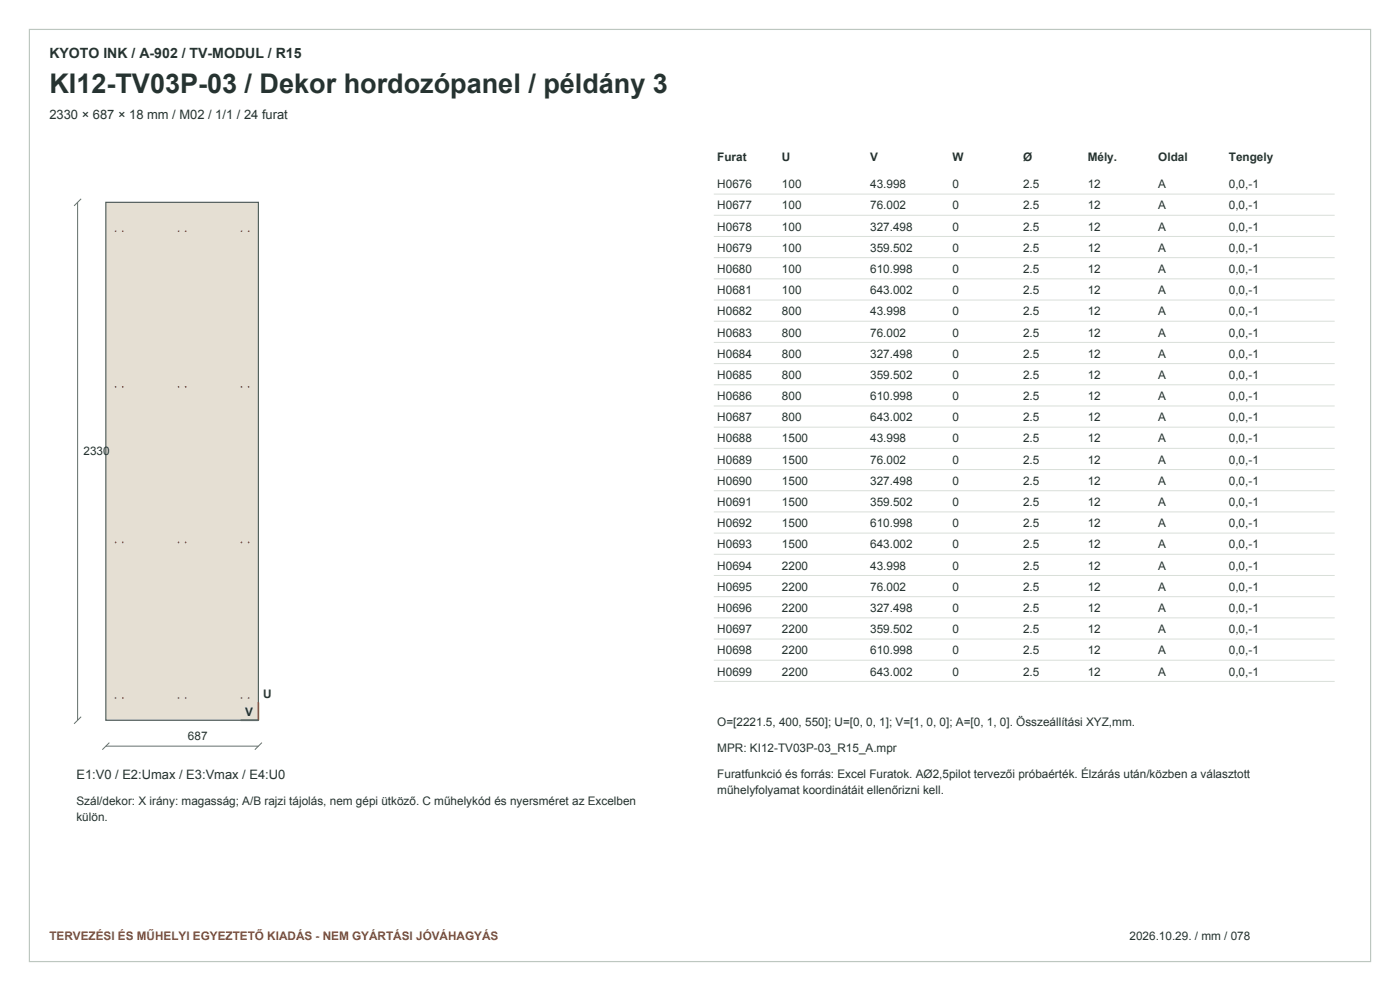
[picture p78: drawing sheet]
<svg xmlns="http://www.w3.org/2000/svg" width="420mm" height="297mm" viewBox="0 0 420 297" stroke-linecap="round" stroke-linejoin="round" font-family="sans-serif">
<defs><g id="words">
<text font-size="8.1" fill="#263331" x="14.8" y="27.9">KI12-TV03P-03 / Dekor hordozópanel / példány 3</text>
<text font-size="4.2" fill="#263331" x="14.8" y="17.3">KYOTO INK / A-902 / TV-MODUL / R15</text>
<g font-size="3.9" fill="#263331">
<text x="14.8" y="35.6">2330 × 687 × 18 mm / M02 / 1/1 / 24 furat</text>
<text x="22.9" y="233.5">E1:V0 / E2:Umax / E3:Vmax / E4:U0</text>
</g>
<g font-size="3.5" fill="#263331">
<text x="215.2" y="48.3">Furat</text>
<text x="234.6" y="48.3">U</text>
<text x="261.1" y="48.3">V</text>
<text x="285.8" y="48.3">W</text>
<text x="306.9" y="48.3">Ø</text>
<text x="326.3" y="48.3">Mély.</text>
<text x="347.5" y="48.3">Oldal</text>
<text x="368.7" y="48.3">Tengely</text>
<text x="215.2" y="56.4">H0676</text>
<text x="234.6" y="56.4">100</text>
<text x="261.1" y="56.4">43.998</text>
<text x="285.8" y="56.4">0</text>
<text x="306.9" y="56.4">2.5</text>
<text x="326.3" y="56.4">12</text>
<text x="347.5" y="56.4">A</text>
<text x="368.7" y="56.4">0,0,-1</text>
<text x="215.2" y="62.8">H0677</text>
<text x="234.6" y="62.8">100</text>
<text x="261.1" y="62.8">76.002</text>
<text x="285.8" y="62.8">0</text>
<text x="306.9" y="62.8">2.5</text>
<text x="326.3" y="62.8">12</text>
<text x="347.5" y="62.8">A</text>
<text x="368.7" y="62.8">0,0,-1</text>
<text x="215.2" y="69.1">H0678</text>
<text x="234.6" y="69.1">100</text>
<text x="261.1" y="69.1">327.498</text>
<text x="285.8" y="69.1">0</text>
<text x="306.9" y="69.1">2.5</text>
<text x="326.3" y="69.1">12</text>
<text x="347.5" y="69.1">A</text>
<text x="368.7" y="69.1">0,0,-1</text>
<text x="215.2" y="75.5">H0679</text>
<text x="234.6" y="75.5">100</text>
<text x="261.1" y="75.5">359.502</text>
<text x="285.8" y="75.5">0</text>
<text x="306.9" y="75.5">2.5</text>
<text x="326.3" y="75.5">12</text>
<text x="347.5" y="75.5">A</text>
<text x="368.7" y="75.5">0,0,-1</text>
<text x="215.2" y="81.8">H0680</text>
<text x="234.6" y="81.8">100</text>
<text x="261.1" y="81.8">610.998</text>
<text x="285.8" y="81.8">0</text>
<text x="306.9" y="81.8">2.5</text>
<text x="326.3" y="81.8">12</text>
<text x="347.5" y="81.8">A</text>
<text x="368.7" y="81.8">0,0,-1</text>
<text x="215.2" y="88.2">H0681</text>
<text x="234.6" y="88.2">100</text>
<text x="261.1" y="88.2">643.002</text>
<text x="285.8" y="88.2">0</text>
<text x="306.9" y="88.2">2.5</text>
<text x="326.3" y="88.2">12</text>
<text x="347.5" y="88.2">A</text>
<text x="368.7" y="88.2">0,0,-1</text>
<text x="215.2" y="94.5">H0682</text>
<text x="234.6" y="94.5">800</text>
<text x="261.1" y="94.5">43.998</text>
<text x="285.8" y="94.5">0</text>
<text x="306.9" y="94.5">2.5</text>
<text x="326.3" y="94.5">12</text>
<text x="347.5" y="94.5">A</text>
<text x="368.7" y="94.5">0,0,-1</text>
<text x="215.2" y="100.9">H0683</text>
<text x="234.6" y="100.9">800</text>
<text x="261.1" y="100.9">76.002</text>
<text x="285.8" y="100.9">0</text>
<text x="306.9" y="100.9">2.5</text>
<text x="326.3" y="100.9">12</text>
<text x="347.5" y="100.9">A</text>
<text x="368.7" y="100.9">0,0,-1</text>
<text x="215.2" y="107.2">H0684</text>
<text x="234.6" y="107.2">800</text>
<text x="261.1" y="107.2">327.498</text>
<text x="285.8" y="107.2">0</text>
<text x="306.9" y="107.2">2.5</text>
<text x="326.3" y="107.2">12</text>
<text x="347.5" y="107.2">A</text>
<text x="368.7" y="107.2">0,0,-1</text>
<text x="215.2" y="113.6">H0685</text>
<text x="234.6" y="113.6">800</text>
<text x="261.1" y="113.6">359.502</text>
<text x="285.8" y="113.6">0</text>
<text x="306.9" y="113.6">2.5</text>
<text x="326.3" y="113.6">12</text>
<text x="347.5" y="113.6">A</text>
<text x="368.7" y="113.6">0,0,-1</text>
<text x="215.2" y="119.9">H0686</text>
<text x="234.6" y="119.9">800</text>
<text x="261.1" y="119.9">610.998</text>
<text x="285.8" y="119.9">0</text>
<text x="306.9" y="119.9">2.5</text>
<text x="326.3" y="119.9">12</text>
<text x="347.5" y="119.9">A</text>
<text x="368.7" y="119.9">0,0,-1</text>
<text x="215.2" y="126.3">H0687</text>
<text x="234.6" y="126.3">800</text>
<text x="261.1" y="126.3">643.002</text>
<text x="285.8" y="126.3">0</text>
<text x="306.9" y="126.3">2.5</text>
<text x="326.3" y="126.3">12</text>
<text x="347.5" y="126.3">A</text>
<text x="368.7" y="126.3">0,0,-1</text>
<text x="25" y="136.5">2330</text>
<text x="215.2" y="132.6">H0688</text>
<text x="234.6" y="132.6">1500</text>
<text x="261.1" y="132.6">43.998</text>
<text x="285.8" y="132.6">0</text>
<text x="306.9" y="132.6">2.5</text>
<text x="326.3" y="132.6">12</text>
<text x="347.5" y="132.6">A</text>
<text x="368.7" y="132.6">0,0,-1</text>
<text x="215.2" y="139">H0689</text>
<text x="234.6" y="139">1500</text>
<text x="261.1" y="139">76.002</text>
<text x="285.8" y="139">0</text>
<text x="306.9" y="139">2.5</text>
<text x="326.3" y="139">12</text>
<text x="347.5" y="139">A</text>
<text x="368.7" y="139">0,0,-1</text>
<text x="215.2" y="145.3">H0690</text>
<text x="234.6" y="145.3">1500</text>
<text x="261.1" y="145.3">327.498</text>
<text x="285.8" y="145.3">0</text>
<text x="306.9" y="145.3">2.5</text>
<text x="326.3" y="145.3">12</text>
<text x="347.5" y="145.3">A</text>
<text x="368.7" y="145.3">0,0,-1</text>
<text x="215.2" y="151.7">H0691</text>
<text x="234.6" y="151.7">1500</text>
<text x="261.1" y="151.7">359.502</text>
<text x="285.8" y="151.7">0</text>
<text x="306.9" y="151.7">2.5</text>
<text x="326.3" y="151.7">12</text>
<text x="347.5" y="151.7">A</text>
<text x="368.7" y="151.7">0,0,-1</text>
<text x="215.2" y="158">H0692</text>
<text x="234.6" y="158">1500</text>
<text x="261.1" y="158">610.998</text>
<text x="285.8" y="158">0</text>
<text x="306.9" y="158">2.5</text>
<text x="326.3" y="158">12</text>
<text x="347.5" y="158">A</text>
<text x="368.7" y="158">0,0,-1</text>
<text x="215.2" y="164.4">H0693</text>
<text x="234.6" y="164.4">1500</text>
<text x="261.1" y="164.4">643.002</text>
<text x="285.8" y="164.4">0</text>
<text x="306.9" y="164.4">2.5</text>
<text x="326.3" y="164.4">12</text>
<text x="347.5" y="164.4">A</text>
<text x="368.7" y="164.4">0,0,-1</text>
<text x="215.2" y="170.7">H0694</text>
<text x="234.6" y="170.7">2200</text>
<text x="261.1" y="170.7">43.998</text>
<text x="285.8" y="170.7">0</text>
<text x="306.9" y="170.7">2.5</text>
<text x="326.3" y="170.7">12</text>
<text x="347.5" y="170.7">A</text>
<text x="368.7" y="170.7">0,0,-1</text>
<text x="215.2" y="177.1">H0695</text>
<text x="234.6" y="177.1">2200</text>
<text x="261.1" y="177.1">76.002</text>
<text x="285.8" y="177.1">0</text>
<text x="306.9" y="177.1">2.5</text>
<text x="326.3" y="177.1">12</text>
<text x="347.5" y="177.1">A</text>
<text x="368.7" y="177.1">0,0,-1</text>
<text x="215.2" y="183.4">H0696</text>
<text x="234.6" y="183.4">2200</text>
<text x="261.1" y="183.4">327.498</text>
<text x="285.8" y="183.4">0</text>
<text x="306.9" y="183.4">2.5</text>
<text x="326.3" y="183.4">12</text>
<text x="347.5" y="183.4">A</text>
<text x="368.7" y="183.4">0,0,-1</text>
<text x="215.2" y="189.8">H0697</text>
<text x="234.6" y="189.8">2200</text>
<text x="261.1" y="189.8">359.502</text>
<text x="285.8" y="189.8">0</text>
<text x="306.9" y="189.8">2.5</text>
<text x="326.3" y="189.8">12</text>
<text x="347.5" y="189.8">A</text>
<text x="368.7" y="189.8">0,0,-1</text>
<text x="215.2" y="196.1">H0698</text>
<text x="234.6" y="196.1">2200</text>
<text x="261.1" y="196.1">610.998</text>
<text x="285.8" y="196.1">0</text>
<text x="306.9" y="196.1">2.5</text>
<text x="326.3" y="196.1">12</text>
<text x="347.5" y="196.1">A</text>
<text x="368.7" y="196.1">0,0,-1</text>
<text x="215.2" y="202.5">H0699</text>
<text x="234.6" y="202.5">2200</text>
<text x="261.1" y="202.5">643.002</text>
<text x="285.8" y="202.5">0</text>
<text x="306.9" y="202.5">2.5</text>
<text x="326.3" y="202.5">12</text>
<text x="347.5" y="202.5">A</text>
<text x="368.7" y="202.5">0,0,-1</text>
<text x="78.9" y="209.1">U</text>
<text x="73.6" y="214.5">V</text>
<text x="56.4" y="221.9">687</text>
<text x="215.2" y="217.6">O=[2221.5, 400, 550]; U=[0, 0, 1]; V=[1, 0, 0]; A=[0, 1, 0]. Összeállítási XYZ,mm.</text>
<text x="215.2" y="225.4">MPR: KI12-TV03P-03_R15_A.mpr</text>
<text x="215.2" y="233.1">Furatfunkció és forrás: Excel Furatok. AØ2,5pilot tervezői próbaérték. Élzárás után/közben a választott</text>
<text x="215.2" y="238.1">műhelyfolyamat koordinátáit ellenőrizni kell.</text>
<text x="22.9" y="241.3">Szál/dekor: X irány: magasság; A/B rajzi tájolás, nem gépi ütköző. C műhelykód és nyersméret az Excelben</text>
<text x="22.9" y="246.2">külön.</text>
<text x="338.9" y="281.8">2026.10.29. / mm / 078</text>
</g>
<text font-size="3.5" fill="#a0492b" x="14.8" y="281.8">TERVEZÉSI ÉS MŰHELYI EGYEZTETŐ KIADÁS - NEM GYÁRTÁSI JÓVÁHAGYÁS</text>
</g></defs>
<path d="M8.8 8.8h402.4v279.4h-402.4z" fill="none" stroke="#bdc7c0" stroke-width=".35"/>
<path d="M31.7 60.6h45.8v155.3h-45.8z" fill-rule="evenodd" fill="#e5dfd3" stroke="#4e6057" stroke-width=".35"/>
<g fill="none" stroke="#b74432" stroke-width=".35">
<circle cx="34.7" cy="69.3" r=".08"/>
<circle cx="36.8" cy="69.3" r=".08"/>
<circle cx="53.6" cy="69.3" r=".08"/>
<circle cx="55.7" cy="69.3" r=".08"/>
<circle cx="72.5" cy="69.3" r=".08"/>
<circle cx="74.6" cy="69.3" r=".08"/>
<circle cx="34.7" cy="115.9" r=".08"/>
<circle cx="36.8" cy="115.9" r=".08"/>
<circle cx="53.6" cy="115.9" r=".08"/>
<circle cx="55.7" cy="115.9" r=".08"/>
<circle cx="72.5" cy="115.9" r=".08"/>
<circle cx="74.6" cy="115.9" r=".08"/>
<circle cx="34.7" cy="162.6" r=".08"/>
<circle cx="36.8" cy="162.6" r=".08"/>
<circle cx="53.6" cy="162.6" r=".08"/>
<circle cx="55.7" cy="162.6" r=".08"/>
<circle cx="72.5" cy="162.6" r=".08"/>
<circle cx="74.6" cy="162.6" r=".08"/>
<circle cx="34.7" cy="209.2" r=".08"/>
<circle cx="36.8" cy="209.2" r=".08"/>
<circle cx="53.6" cy="209.2" r=".08"/>
<circle cx="55.7" cy="209.2" r=".08"/>
<circle cx="72.5" cy="209.2" r=".08"/>
<circle cx="74.6" cy="209.2" r=".08"/>
</g>
<path d="M24.3 59.6l-2.1 2.1M23.3 60.6v155.3M24.3 214.8l-2.1 2.1M31.7 223.6h45.8M32.8 222.6l-2.1 2.1M78.6 222.6l-2.1 2.1" fill="none" stroke="#61736b" stroke-width=".3"/>
<path d="M77.5 210.5v5.4" fill="none" stroke="#9f492e" stroke-width=".49"/>
<path d="M72.2 215.9h5.3" fill="none" stroke="#2d6896" stroke-width=".49"/>
<g fill="none" stroke="#d9dfd9" stroke-width=".3">
<path d="M214.1 58.2h186.3M214.1 64.5h186.3M214.1 70.9h186.3M214.1 77.2h186.3M214.1 83.6h186.3M214.1 89.9h186.3M214.1 96.3h186.3M214.1 102.6h186.3M214.1 109h186.3M214.1 115.3h186.3M214.1 121.7h186.3M214.1 128h186.3"/>
<path d="M214.1 134.4h186.3M214.1 140.7h186.3M214.1 147.1h186.3M214.1 153.4h186.3M214.1 159.8h186.3M214.1 166.1h186.3M214.1 172.5h186.3M214.1 178.8h186.3M214.1 185.2h186.3M214.1 191.5h186.3M214.1 197.9h186.3M214.1 204.2h186.3"/>
</g>
<use href="#words"/>
</svg>
